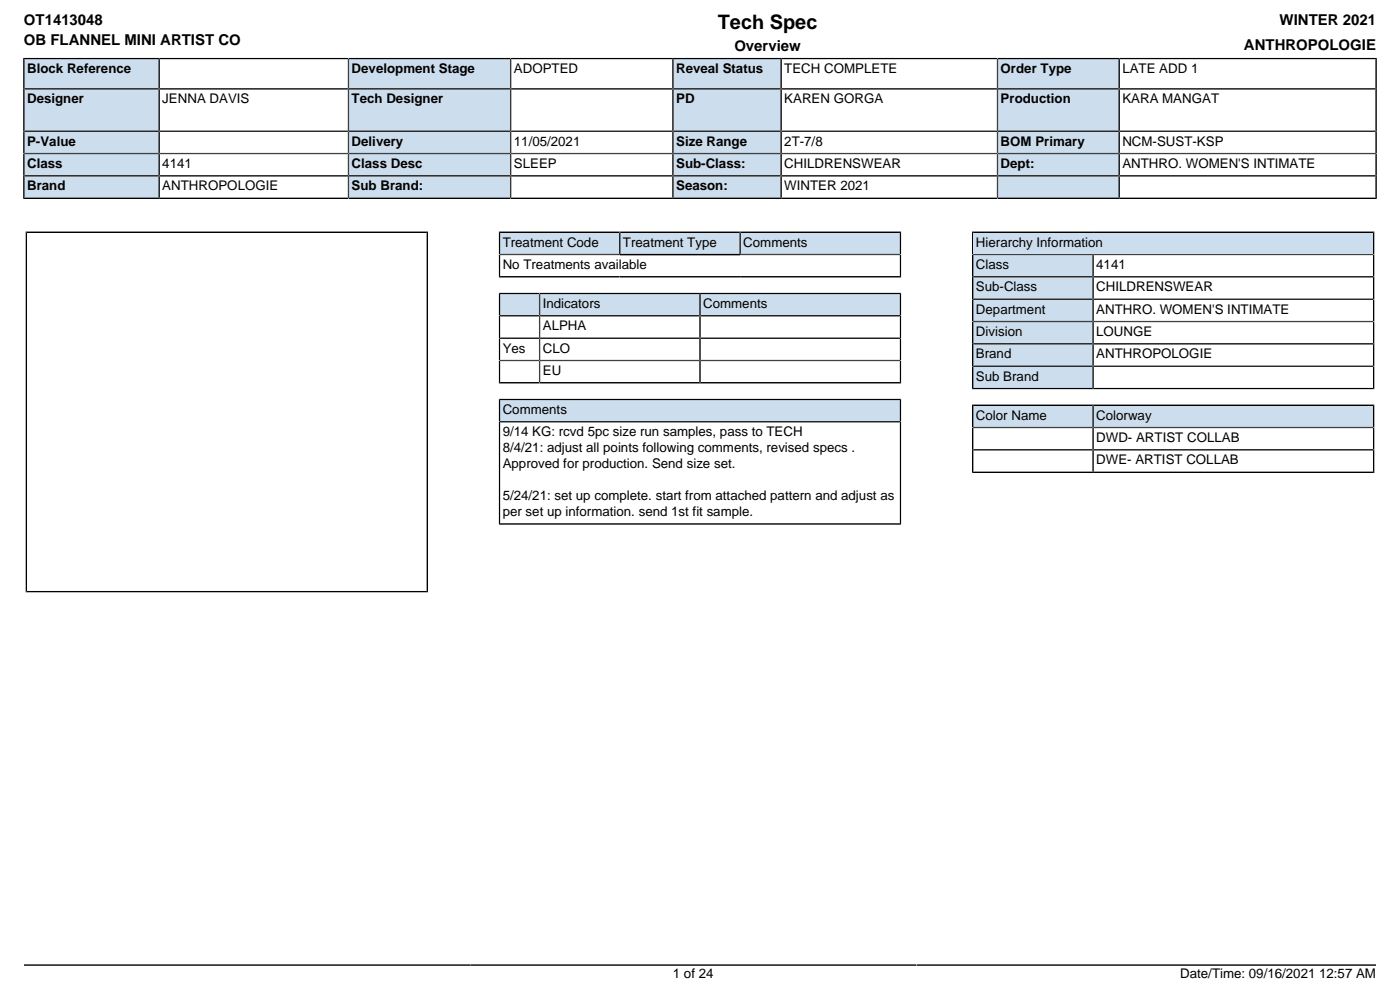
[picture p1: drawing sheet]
<svg xmlns="http://www.w3.org/2000/svg" width="297mm" height="210mm" viewBox="0 0 297 210" stroke-linecap="round" stroke-linejoin="round" font-family="sans-serif">
<defs><g id="words">
<text font-size="4.2" x="152.4" y="6.2">Tech Spec</text>
<g font-size="3.2">
<text x="5.1" y="5.3">OT1413048</text>
<text x="271.6" y="5.3">WINTER 2021</text>
<text x="5.1" y="9.6">OB FLANNEL MINI ARTIST CO</text>
<text x="155.9" y="10.8">Overview</text>
<text x="264.1" y="10.6">ANTHROPOLOGIE</text>
</g>
<g font-size="2.8">
<text x="5.8" y="15.5">Block Reference</text>
<text x="74.6" y="15.5">Development Stage</text>
<text x="109.1" y="15.5">ADOPTED</text>
<text x="143.5" y="15.5">Reveal Status</text>
<text x="166.5" y="15.5">TECH COMPLETE</text>
<text x="212.4" y="15.5">Order Type</text>
<text x="238.2" y="15.5">LATE ADD 1</text>
<text x="5.8" y="22">Designer</text>
<text x="34.5" y="22">JENNA DAVIS</text>
<text x="74.6" y="22">Tech Designer</text>
<text x="143.5" y="22">PD</text>
<text x="166.5" y="22">KAREN GORGA</text>
<text x="212.4" y="22">Production</text>
<text x="238.2" y="22">KARA MANGAT</text>
<text x="5.8" y="30.9">P-Value</text>
<text x="5.8" y="35.7">Class</text>
<text x="34.5" y="35.7">4141</text>
<text x="74.6" y="30.9">Delivery</text>
<text x="74.6" y="35.7">Class Desc</text>
<text x="109.1" y="30.9">11/05/2021</text>
<text x="109.1" y="35.7">SLEEP</text>
<text x="143.5" y="30.9">Size Range</text>
<text x="143.5" y="35.7">Sub-Class:</text>
<text x="166.5" y="30.9">2T-7/8</text>
<text x="166.5" y="35.7">CHILDRENSWEAR</text>
<text x="212.4" y="30.9">BOM Primary</text>
<text x="212.4" y="35.7">Dept:</text>
<text x="238.2" y="30.9">NCM-SUST-KSP</text>
<text x="238.2" y="35.7">ANTHRO. WOMEN'S INTIMATE</text>
<text x="5.8" y="40.4">Brand</text>
<text x="34.5" y="40.4">ANTHROPOLOGIE</text>
<text x="74.6" y="40.4">Sub Brand:</text>
<text x="143.5" y="40.4">Season:</text>
<text x="166.5" y="40.4">WINTER 2021</text>
<text x="106.7" y="52.3">Treatment Code</text>
<text x="132.2" y="52.3">Treatment Type</text>
<text x="157.8" y="52.3">Comments</text>
<text x="207.2" y="52.3">Hierarchy Information</text>
<text x="106.7" y="57.1">No Treatments available</text>
<text x="207.2" y="57.1">Class</text>
<text x="232.7" y="57.1">4141</text>
<text x="115.2" y="65.4">Indicators</text>
<text x="149.3" y="65.4">Comments</text>
<text x="207.2" y="61.8">Sub-Class</text>
<text x="232.7" y="61.8">CHILDRENSWEAR</text>
<text x="115.2" y="70.1">ALPHA</text>
<text x="207.2" y="66.6">Department</text>
<text x="207.2" y="71.3">Division</text>
<text x="232.7" y="66.6">ANTHRO. WOMEN'S INTIMATE</text>
<text x="232.7" y="71.3">LOUNGE</text>
<text x="106.7" y="74.8">Yes</text>
<text x="115.2" y="74.8">CLO</text>
<text x="207.2" y="76">Brand</text>
<text x="232.7" y="76">ANTHROPOLOGIE</text>
<text x="115.2" y="79.6">EU</text>
<text x="207.2" y="80.8">Sub Brand</text>
<text x="106.7" y="87.8">Comments</text>
<text x="207.2" y="89">Color Name</text>
<text x="232.7" y="89">Colorway</text>
<text x="106.7" y="92.6">9/14 KG: rcvd 5pc size run samples, pass to TECH</text>
<text x="106.7" y="96">8/4/21: adjust all points following comments, revised specs .</text>
<text x="232.7" y="93.8">DWD- ARTIST COLLAB</text>
<text x="106.7" y="99.3">Approved for production. Send size set.</text>
<text x="232.7" y="98.5">DWE- ARTIST COLLAB</text>
<text x="106.7" y="106.1">5/24/21: set up complete. start from attached pattern and adjust as</text>
<text x="106.7" y="109.5">per set up information. send 1st fit sample.</text>
<text x="142.8" y="207.6">1 of 24</text>
<text x="250.5" y="207.6">Date/Time: 09/16/2021 12:57 AM</text>
</g>
</g></defs>
<path d="M5.3 12.6h28.3v6.1h-28.3z" fill="#cde"/>
<path d="M5.1 12.3v6.6h68.9v-6.5h-69.1M33.8 12.4v6.5" fill="none" stroke="#000" stroke-width=".35"/>
<path d="M74.1 12.6h34.1v6.1h-34.1z" fill="#cde"/>
<path d="M74 12.4h68.8v6.5h-68.8zM108.4 12.4v6.5" fill="none" stroke="#000" stroke-width=".35"/>
<path d="M143 12.6h22.6v6.1h-22.6z" fill="#cde"/>
<path d="M142.8 12.4h68.9v6.5h-68.9zM165.8 12.4v6.5" fill="none" stroke="#000" stroke-width=".35"/>
<path d="M211.9 12.6h25.5v6.1h-25.5z" fill="#cde"/>
<path d="M237.6 12.4v6.5M292.1 12.3v6.6h-80.4v-6.5h80.6" fill="none" stroke="#000" stroke-width=".35"/>
<path d="M5.3 19h28.3v8.7h-28.3z" fill="#cde"/>
<path d="M5.1 18.9h68.9v8.9h-68.9zM33.8 18.9v8.9" fill="none" stroke="#000" stroke-width=".35"/>
<path d="M74.1 19h34.1v8.7h-34.1z" fill="#cde"/>
<path d="M74 18.9h68.8v8.9h-68.8zM108.4 18.9v8.9" fill="none" stroke="#000" stroke-width=".35"/>
<path d="M143 19h22.6v8.7h-22.6z" fill="#cde"/>
<path d="M142.8 18.9h68.9v8.9h-68.9zM165.8 18.9v8.9" fill="none" stroke="#000" stroke-width=".35"/>
<path d="M211.9 19h25.5v8.7h-25.5z" fill="#cde"/>
<path d="M211.7 18.9h80.4v8.9h-80.4zM237.6 18.9v8.9" fill="none" stroke="#000" stroke-width=".35"/>
<path d="M5.3 28h28.3v4.4h-28.3z" fill="#cde"/>
<path d="M5.1 27.8h68.9v4.8h-68.9zM33.8 27.8v4.8" fill="none" stroke="#000" stroke-width=".35"/>
<path d="M74.1 28h34.1v4.4h-34.1z" fill="#cde"/>
<path d="M74 27.8h68.8v4.8h-68.8zM108.4 27.8v4.8" fill="none" stroke="#000" stroke-width=".35"/>
<path d="M143 28h22.6v4.4h-22.6z" fill="#cde"/>
<path d="M142.8 27.8h68.9v4.8h-68.9zM165.8 27.8v4.8" fill="none" stroke="#000" stroke-width=".35"/>
<path d="M211.9 28h25.5v4.4h-25.5z" fill="#cde"/>
<path d="M211.7 27.8h80.4v4.8h-80.4zM237.6 27.8v4.8" fill="none" stroke="#000" stroke-width=".35"/>
<path d="M5.3 32.8h28.3v4.3h-28.3z" fill="#cde"/>
<path d="M5.1 32.6h68.9v4.7h-68.9zM33.8 32.6v4.7" fill="none" stroke="#000" stroke-width=".35"/>
<path d="M74.1 32.8h34.1v4.3h-34.1z" fill="#cde"/>
<path d="M74 32.6h68.8v4.7h-68.8zM108.4 32.6v4.7" fill="none" stroke="#000" stroke-width=".35"/>
<path d="M143 32.8h22.6v4.3h-22.6z" fill="#cde"/>
<path d="M142.8 32.6h68.9v4.7h-68.9zM165.8 32.6v4.7" fill="none" stroke="#000" stroke-width=".35"/>
<path d="M211.9 32.8h25.5v4.3h-25.5z" fill="#cde"/>
<path d="M211.7 32.6h80.4v4.7h-80.4zM237.6 32.6v4.7" fill="none" stroke="#000" stroke-width=".35"/>
<path d="M5.3 37.5h28.3v4.4h-28.3z" fill="#cde"/>
<path d="M33.8 37.3v4.8M4.9 42.1h69.1v-4.8h-68.9v4.9" fill="none" stroke="#000" stroke-width=".35"/>
<path d="M74.1 37.5h34.1v4.4h-34.1z" fill="#cde"/>
<path d="M74 37.3h68.8v4.8h-68.8zM108.4 37.3v4.8" fill="none" stroke="#000" stroke-width=".35"/>
<path d="M143 37.5h22.6v4.4h-22.6z" fill="#cde"/>
<path d="M142.8 37.3h68.9v4.8h-68.9zM165.8 37.3v4.8" fill="none" stroke="#000" stroke-width=".35"/>
<path d="M211.9 37.5h25.5v4.4h-25.5z" fill="#cde"/>
<path d="M237.6 37.3v4.8M5.4 49.3h85.5M5.6 49.1v76.6M90.7 49.1v76.6M292.3 42.1h-80.6v-4.8h80.4v4.9M5.4 125.5h85.5" fill="none" stroke="#000" stroke-width=".35"/>
<path d="M106.2 49.4h25.2v4.4h-25.2z" fill="#cde"/>
<path d="M106 49.1v4.9h25.6v-4.7h-25.7" fill="none" stroke="#000" stroke-width=".35"/>
<path d="M131.7 49.4h25.2v4.4h-25.2z" fill="#cde"/>
<path d="M131.6 49.3h25.5v4.7h-25.5z" fill="none" stroke="#000" stroke-width=".35"/>
<path d="M157.3 49.4h33.7v4.4h-33.7z" fill="#cde"/>
<path d="M105.9 58.7h85.4M191.1 49.1v9.8M191.1 54h-85.1v4.9M191.3 49.3h-34.2v4.7" fill="none" stroke="#000" stroke-width=".35"/>
<path d="M106.2 62.4h8.2v4.4h-8.2z" fill="#cde"/>
<path d="M106 62.1v4.9h8.5v-4.7h-8.6" fill="none" stroke="#000" stroke-width=".35"/>
<path d="M114.7 62.4h33.7v4.4h-33.7z" fill="#cde"/>
<path d="M114.5 62.3h34.1v4.7h-34.1z" fill="none" stroke="#000" stroke-width=".35"/>
<path d="M148.8 62.4h42.2v4.4h-42.2z" fill="#cde"/>
<path d="M106 71.7h85.1M106 76.5h85.1M114.5 67v14.2M191.1 62.1v19.3M191.1 67h-85.1v14.4M191.3 62.3h-42.7v18.9M105.9 81.2h85.4" fill="none" stroke="#000" stroke-width=".35"/>
<path d="M106.2 84.9h84.8v4.4h-84.8z" fill="#cde"/>
<path d="M206.3 49.3h85.5M206.5 49.1v4.9h85.1v-4.9M105.9 84.7h85.4M106 89.5h85.1M106 84.6v26.7M191.1 84.6v26.7M105.9 111.2h85.4" fill="none" stroke="#000" stroke-width=".35"/>
<g fill="#cde">
<path d="M206.7 49.4h84.7v4.4h-84.7z"/>
<path d="M206.7 54.2h25.1v4.4h-25.1z"/>
</g>
<path d="M206.5 54h85.1v4.7h-85.1zM232 54v4.7" fill="none" stroke="#000" stroke-width=".35"/>
<path d="M206.7 58.9h25.1v4.4h-25.1z" fill="#cde"/>
<path d="M206.5 58.7h85.1v4.8h-85.1zM232 58.7v4.8" fill="none" stroke="#000" stroke-width=".35"/>
<path d="M206.7 63.6h25.1v4.4h-25.1z" fill="#cde"/>
<path d="M206.5 63.5h85.1v4.7h-85.1zM232 63.5v4.7" fill="none" stroke="#000" stroke-width=".35"/>
<path d="M206.7 68.4h25.1v4.4h-25.1z" fill="#cde"/>
<path d="M206.5 68.2h85.1v4.7h-85.1zM232 68.2v4.7" fill="none" stroke="#000" stroke-width=".35"/>
<path d="M206.7 73.1h25.1v4.4h-25.1z" fill="#cde"/>
<path d="M206.5 72.9h85.1v4.8h-85.1zM232 72.9v4.8" fill="none" stroke="#000" stroke-width=".35"/>
<path d="M206.7 77.9h25.1v4.4h-25.1z" fill="#cde"/>
<path d="M232 77.7v4.7M206.3 82.4h85.5M206.5 82.6v-4.9h85.1v4.9" fill="none" stroke="#000" stroke-width=".35"/>
<path d="M206.7 86.1h25.1v4.4h-25.1z" fill="#cde"/>
<path d="M206.5 85.8v4.9h25.5v-4.7h-25.7" fill="none" stroke="#000" stroke-width=".35"/>
<path d="M232.2 86.1h59.2v4.4h-59.2z" fill="#cde"/>
<path d="M206.5 95.4h85.1M291.6 85.8v14.6M291.6 90.7h-85.1v9.7M291.8 86h-59.8v14.2M206.3 100.2h85.5M5.1 204.7h287" fill="none" stroke="#000" stroke-width=".35"/>
<use href="#words"/>
</svg>
